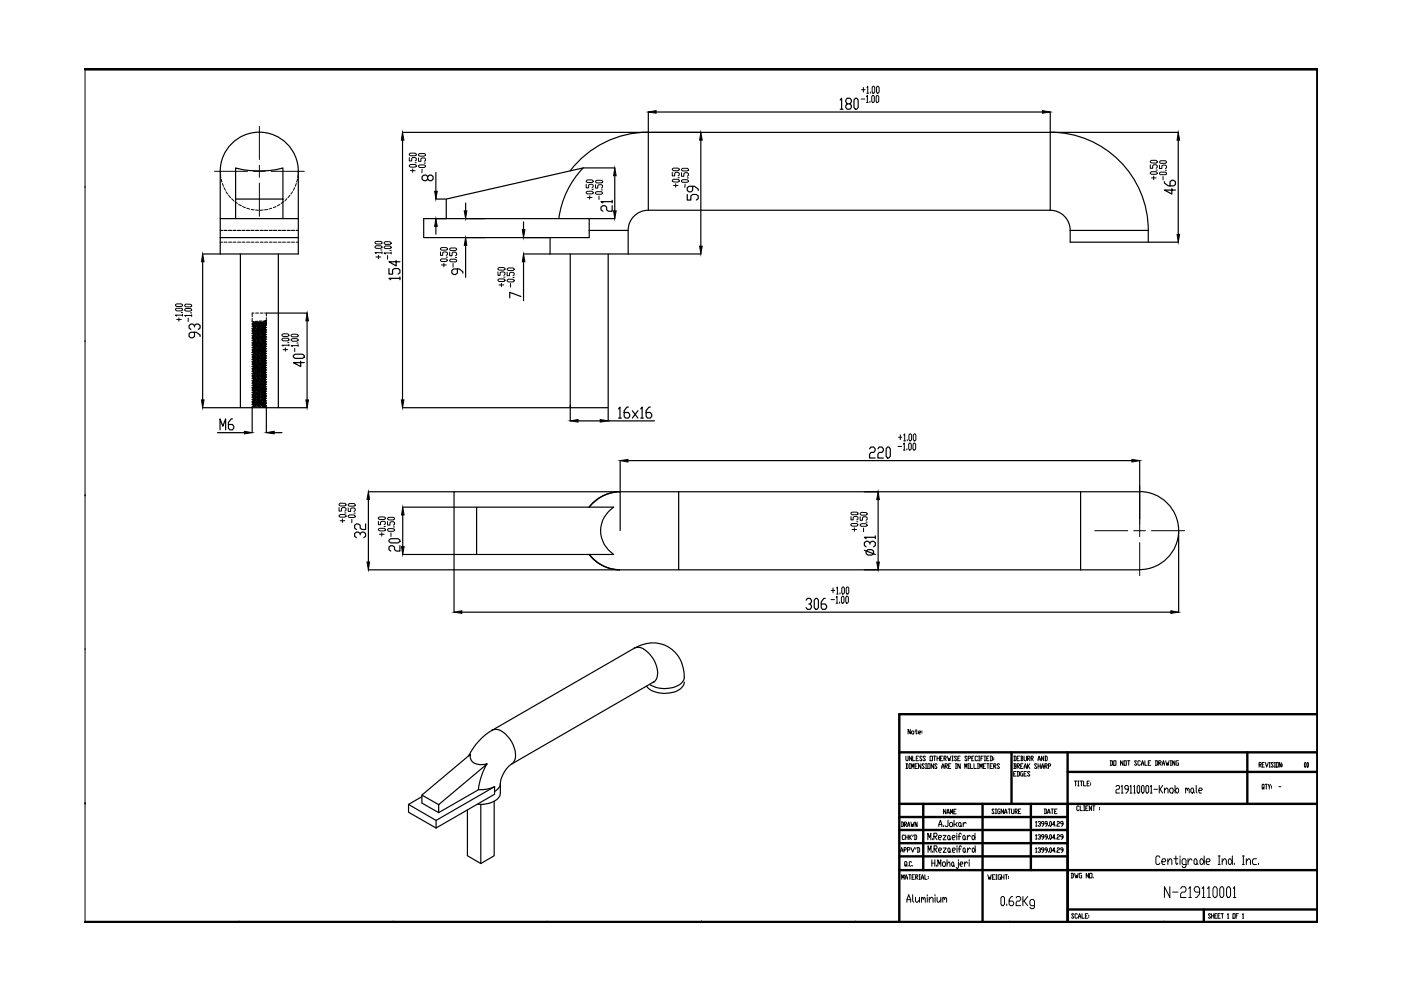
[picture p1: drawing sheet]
<svg xmlns="http://www.w3.org/2000/svg" width="297mm" height="210mm" viewBox="0 0 297 210" stroke-linecap="round" stroke-linejoin="round" font-family="sans-serif">
<!-- layer: 0 -->
<g fill="none" stroke="#000" stroke-width=".25">
<path d="M85.3 28.1h52.1M85.3 29.7v55.1M90.7 37.4l.4-.3h.3l.4 .3v.6l-.4 .3h-.3l-.4-.3v-.6l-.4-.3h-.4l-.4 .3v.6l.4 .3h.4l.4-.3M92.4 36.6v4M123.6 35.6a19.1 19.1 0 0 0-5.1 10.7M123.7 35.6l-29.1 6.6v4.2M123.7 35.6h6.6M130.3 37.3v7.4M137.4 28a20.8 20.8 0 0 0-16.5 8.2M137.5 23.7v4.3M139.1 23.7h81.9M146.9 39.5v.9l-.4 .3h-.4l-.4-.3v-.6l.4-.3h1.1l.8 .6v.3"/>
<path d="M148.6 29.7v22.5M178.1 21.2l.3-.4v2.4M178.1 23.2h.6M179.6 22l-.3-.4v-.4l.3-.4h.6l.3 .4v.4l-.3 .4h-.6l-.3 .4v.4l.3 .4h.6l.3-.4v-.4l-.3-.4M181.4 20.8h.3l.2 .4v1.6l-.2 .4h-.3l-.3-.4v-1.6zM222.7 28a20.8 20.8 0 0 1 20.8 20.8M222.7 23.7v4.3M222.7 28.1v16.5M246.9 38.5v.3l.8 .6h1.1l.4-.3v-.6l-.4-.3h-.3l-.4 .3v.9M249.8 28.1h-112.3v16.5M249.8 29.7v20M43 53.8h3.7"/>
<path d="M43 55.5v29.3M46.7 46.4h16.5v4h-16.5zM46.7 50.4v3.4h16.5v-3.4M46.7 46.4v-10.1a8.3 8.3 0 0 1 8.3-8.3 8.3 8.3 0 0 1 8.2 8.3v10.1M50 42.2v4.2M51 53.8v32.6h8v-32.6M60 42.2v-6.6a20.1 20.1 0 0 1-10 0v6.6h10v4.2M82.5 56.9v1.2h.7v-.9l.4-.3h.8l.4 .3v.6l-.4 .3M84 55.2v1.2l-1.5-.9h2.3M84.8 59h-2.3l.3 .3M84.8 58.7v.6M89.8 46.4h35.1v4h-35.1z"/>
<path d="M92.4 46.4h2.1M92.4 42.2h2.1M92.4 48v1.7M97 57v.9l-.4 .3h-.4l-.4-.3v-.6l.4-.3h1.2l.7 .6v.3M98.7 50.4h4.1M98.7 46.4h4.1M98.7 43.1v1.6M98.7 52v6.8M111 50.4h5.6v3.4M111 47v1.7M111 55.5v8.3M120.9 53.8v32.6h8v-32.6"/>
<path d="M124.9 48.9h8.3v4.9h-22.2M125 46.4h5.3M129.8 43.6v1.2h-.8l-.4-.3v-.6l-.4-.3h-.4l-.4 .3v.6l.4 .3M129.8 42.8h-2.4l.4 .2M129.8 42.5v.5M133.3 53.8h15.3M137.4 44.6a4.3 4.3 0 0 0-4.2 4.2M137.5 44.6h85.2M145.7 41.2v1.2h.8v-.9l.4-.3h.7l.4 .3v.6l-.4 .3M222.7 44.6a4.3 4.3 0 0 1 4.2 4.2M226.9 48.9h16.6v2.5h-16.6zM243.5 51.4h6.3"/>
<path d="M248.5 40v1.1l-1.6-.8h2.3M41.2 70.4v.9l-.3 .3h-.4l-.4-.3v-.6l.4-.3h1.1l.8 .6v.3M41.2 69.3v-.3l-.3-.3h-.4l-.4 .3v.6l.4 .3M41.2 69l.4-.3h.4l.4 .3v.6l-.4 .3M56.6 66.4h8.5M62.2 75.4l.4-.3h1.5l.4 .3v.3l-.4 .3h-1.5l-.4-.3zM63.8 76.6v1.1l-1.6-.8h2.3M65.1 68v16.8M110.4 62.9l-2.3-.9v1.2M43 86.4h7.9M46.1 91.7h5.7M46.7 91.1v-2.3l.5 1.6 .6-1.6v2.3"/>
<path d="M49.3 88.8h-.3l-.6 .8v1.2l.3 .3h.6l.3-.3v-.4l-.3-.4h-.9M53.5 86.5v5.2M56.5 86.5v5.2M58.1 91.7h1.7M59.1 86.4h6M85.3 86.4h35.5M120.9 85.9v3.3M122.6 89.2h4.7M128.9 86.5v2.7h9.9M131.1 86.7l.3-.4v2.3M131.1 88.6h.6M131.5 97.7v14.8"/>
<path d="M133.1 97.7h106.9M133.2 86.3h-.3l-.6 .8v1.2l.3 .3h.6l.3-.3v-.4l-.3-.4h-.9M134.1 87.1l1.2 1.5M135.3 87.1l-1.2 1.5M135.8 86.7l.3-.4v2.3M135.8 88.6h.6M137.9 86.3h-.3l-.6 .8v1.2l.3 .3h.6l.3-.3v-.4l-.3-.4h-.9M184.4 95.2l.3-.4h.6l.2 .4v.3l-.2 .4h-.6l-.3 .4v.8h1.1M186.1 95.2l.3-.4h.6l.3 .4v.3l-.3 .4h-.6l-.3 .4v.8h1.2M188.2 94.8h.3l.3 .4v1.5l-.3 .4h-.3l-.3-.4v-1.5zM241.6 97.7v13.5M76.4 113.4v-.3l-.5-.3h-.3l-.4 .3v.6l.4 .3"/>
<path d="M76.4 113.1l.4-.3h.3l.4 .3v.6l-.4 .3M77.5 111.1v1.2h-.7l-.4-.3v-.6l-.5-.3h-.3l-.4 .3v.6l.4 .3M78.1 104.3h18.1M78.1 105.9v13.3M82.5 114.5l.3-.3h1.6l.4 .3v.3l-.4 .3h-1.6l-.3-.3zM84.8 115.7v1.1h-.8l-.3-.3v-.5l-.5-.3h-.4l-.3 .3v.5l.3 .3M85.4 117.6h15.6M85.4 107.5h15.6M85.4 109.2v6.7M101 107.5h29.1a5.9 5.9 0 0 0 0 10.1h-29.1zM124.9 117.6a8.3 8.3 0 0 0 6.4 3.2M124.9 117.6a8.6 8.6 0 0 0 6.5 3.2"/>
<path d="M130.7 104.3a8.3 8.3 0 0 0-5.8 3.2M131.4 104.3a8.6 8.6 0 0 0-6.5 3.2M131.4 104.3h-35.1v16.5h35.1M131.4 104.3h12.5M143.9 104.3h97.7M143.9 104.3v16.5M183.3 104.3h2.9M183.3 116.7l2.3 .9M183.6 116.8l.4-.3h.8l.4 .3v.6l-.4 .3h-.8l-.4-.3zM184.4 115.4v-.3l-.4-.3h-.4l-.3 .3v.6l.3 .3M184.4 115.1l.4-.3h.4l.4 .3v.6l-.4 .3M185.6 113.9h-2.3l.3 .3"/>
<path d="M185.6 113.6v.6M186.2 105.9v13.3M229.1 104.3v16.5M241.6 104.2a8.3 8.3 0 0 1 8.3 8.3 8.3 8.3 0 0 1-8.3 8.3M249.9 112.6v17.2M78.1 120.8h18.1M96.3 120.9v8.9M97.9 129.8h150.3M131.4 120.8h97.7M134.4 137.4a2.14 2.14 0 0 1 2.1 .2M136.5 137.7a6 6 0 0 1 2.8 6l-.3 .6-.4 .3M170.9 127.3l.3-.4h.5l.3 .4v.3l-.3 .5h-.2"/>
<path d="M171.7 128.1l.3 .3v.4l-.3 .4h-.5l-.3-.4M172.9 126.9h.3l.3 .4v1.5l-.3 .4h-.3l-.3-.4v-1.5zM175 126.9h-.3l-.6 .7v1.2l.3 .4h.6l.3-.4v-.4l-.3-.3h-.9M183.3 120.8h2.9M229.1 120.8h12.5M104.3 154.8a2.14 2.14 0 0 1 2.1 .2M106.4 155.1a5.9 5.9 0 0 1 2.7 6l-.6 .9M137.8 145.1a6 6 0 0 0 6.7-.3l.4-.5a6.7 6.7 0 0 0-2.9-7 6.7 6.7 0 0 0-7.5 .2l-30.2 17.4a13.2 13.2 0 0 0-4.9 5.4M138.6 144.6l-30.1 17.4a6.1 6.1 0 0 0-2.4 4.1v2a2.78 2.78 0 0 1-2.6 2.2l-1.3 .3-.9-.1M138.7 144.6h-.1M145.1 144.6a3.1 3.1 0 0 1-3.2 2.3 5.2 5.2 0 0 1-4.8-1.4M86.6 170.6v1.6l5.9 3.4"/>
<path d="M89.5 168.6v1.7l3.5 2M92.5 173.9v1.7M93 170.6l10.3-8.6a2.9 2.9 0 0 1-3.4-.8l-.2-.7v-.6l-10.2 8.7 3.5 2v1.7M101.9 170.6v12.5l-2.8-1.7v-9.7M103.2 161.9a14.5 14.5 0 0 0-1.8 5.5M104.8 169.9v11.5l-2.9 1.7M104.9 166.8l-12.4 7.1-5.9-3.3 2.9-1.7M104.9 166.8a7.1 7.1 0 0 1-3.4 .6l-8.5 4.9M104.9 166.8v1.6l-12.4 7.2M106.1 166.1l-.2 .7-1 1"/>
</g>
<g fill="none" stroke="#000" stroke-width=".21">
<path d="M18 14.6v181M182.7 19h.7M183 18.5v1M183.8 19.8h.4M183.8 18.5l.2-.2v1.5M184.5 19.5v.3M185.1 18.3h.2l.2 .2v1l-.2 .3-.4-.3v-1zM186 18.3l.4 .2v1l-.2 .3-.4-.3v-1zM18 39.8h.1M45.5 36.3h7M46.7 36.3v.4M46.8 37v.7"/>
<path d="M46.9 38l.1 .6M47.2 38.9l.2 .6M47.5 39.8l.3 .5M53.7 36.3h2.5M55 26.8v7M55 35.1v2.5M55 38.8v7M57.5 36.3h7M62.5 39.8l-.3 .5M62.8 38.9l-.2 .6M63.1 38l-.2 .6M63.2 37l-.1 .7"/>
<path d="M63.2 36.3v.4M86.8 35.1l.2-.2h1l.3 .2v.2l-.3 .1h-1l-.2-.1zM86.8 33.4v.7h.5v-.5l.2-.2h.5l.3 .2v.4l-.3 .1M86.8 32.6l.2-.1h1l.3 .4-.3 .1h-1l-.2-.1zM87 36.2h1M87.5 35.8v.7M88 34.5h.3M88.7 35.1l.3-.1h1l.2 .3-.2 .2h-1zM88.7 33.5v.7h.5v-.5l.3-.2h.5l.2 .2v.3l-.2 .2M88.7 32.7l.3-.1h1l.2 .1v.2l-.2 .2h-1l-.3-.2zM89.5 35.9v.7M90 34.6h.2"/>
<path d="M124.3 39.1v.7h.5v-.6l.3-.1h.4l.3 .2v.3l-.3 .2M124.3 38.4l.2-.3h1l.3 .4-.3 .2h-1zM126.3 39.2l-.1 .7h.5v-.6l.3-.1h.5l.3 .1-.1 .4-.2 .2M126.3 38.4l.2-.2h1l.3 .2v.2l-.3 .2h-1zM142.5 38.2l.3-.2h1l.2 .4-.2 .2h-1zM142.5 36.5v.8h.5v-.6l.3-.2h.5l.2 .2v.4l-.2 .2M142.5 35.8l.3-.2h1l.2 .4-.2 .2h-1zM142.8 39.3h1M143.3 38.9v.8M143.8 37.7h.2M144.5 38.3l.2-.2h1l.3 .4-.3 .2h-1l-.2-.2zM144.5 36.6v.8h.5v-.6l.2-.2h.5l.3 .2v.4l-.3 .2"/>
<path d="M144.5 35.9l.2-.2h1.1l.2 .4-.3 .1h-1zM145.2 39v.8M145.7 37.7h.3M182.6 21h.7M183.7 20.5l.2-.3v1.5M183.7 21.7h.4M184.4 21.5v.2M185 20.2h.2l.2 .3v1l-.2 .2-.4-.2v-1zM185.9 20.2l.4 .3v1l-.2 .2-.3-.2v-1zM243.9 36.6l.2-.2h1l.3 .4-.3 .2h-1zM243.9 34.9v.8h.5v-.6l.2-.2h.5l.3 .2v.4l-.3 .2M243.9 34.2l.2-.2h1l.3 .4-.3 .2-1-.1z"/>
<path d="M244.1 37.7h1M244.6 37.3v.8M245.1 36.1h.3M245.8 36.7l.3-.2h1l.2 .2v.2l-.2 .1h-1l-.3-.1zM245.8 35v.7h.5v-.5l.3-.2h.5l.2 .2v.4l-.2 .2M245.9 34.2l.2-.1h1l.2 .4-.2 .1h-1zM246.6 37.4v.7M247.1 36.1h.2M46.7 48.9h.5M46.7 51.4h.5M47.5 48.9h.6M47.5 51.4h.6"/>
<path d="M47.9 40.6l.4 .5M48.5 41.4l.4 .5M48.5 48.9h.6M48.5 51.4h.6M49.1 42.1l.5 .5M49.4 48.9h.6M49.4 51.4h.6M49.8 42.8l.5 .3M50.4 48.9h.6M50.4 51.4h.6M50.6 43.3l.6 .3M51.3 48.9h.6"/>
<path d="M51.3 51.4h.6M51.4 43.8l.6 .2M52.3 48.9h.6M52.3 51.4h.6M52.3 44.2l.6 .1M53.2 48.9h.6M53.2 51.4h.6M53.3 44.4l.6 .1M54.2 48.9h.6M54.2 44.5l.6 .1M54.2 51.4h.6M55.2 48.9h.6"/>
<path d="M55.2 51.4h.6M55.8 44.5l-.6 .1M56.1 48.9h.6M56.1 51.4h.6M56.7 44.4l-.6 .1M57.1 48.9h.6M57.1 51.4h.6M57.6 44.2l-.6 .1M58 48.9h.6M58 51.4h.6M58.5 43.8l-.5 .2M59 48.9h.6"/>
<path d="M59 51.4h.6M59.4 43.3l-.6 .3M59.9 48.9h.6M59.9 51.4h.6M60.2 42.8l-.6 .3M60.8 42.1l-.4 .5M60.9 48.9h.6M60.9 51.4h.6M61.5 41.4l-.5 .5M61.8 48.9h.6M61.8 51.4h.6M62 40.6l-.3 .5"/>
<path d="M62.8 48.9h.4M62.8 51.4h.4M79.5 52.3l.3-.2h.9l.3 .4-.3 .2h-.9zM79.5 51.4l.3-.2h.9l.3 .2v.2l-.3 .1h-.9zM79.7 54.5h1M80.2 54.1v.8M80.7 53h.3M81 53.6h-1.5l.3 .2M81 53.4v.4M81.4 52.4l.3-.2h1l.2 .3-.2 .2h-1zM81.4 51.4l.3-.2 1 .1 .2 .3-.2 .2h-1zM82.2 54.2v.7"/>
<path d="M82.7 53.1h.2M82.9 53.6h-1.5l.3 .2M82.9 53.5v.3M93.4 55.1l.2-.2h1l.2 .3-.2 .3h-1zM93.4 53.4v.7h.5v-.5l.2-.2h.5l.3 .2v.4l-.3 .1M93.4 52.7l.2-.2h1l.3 .2v.2l-.3 .1h-1l-.2-.1zM93.6 56.2h1M94.1 55.8v.8M94.6 54.5h.3M95.3 55.2l.3-.3h1l.2 .4-.2 .2h-1zM95.3 53.5v.7h.5v-.5l.3-.2h.5l.2 .2v.4l-.2 .1M95.3 52.7l.3-.1h1l.2 .3-.2 .2h-1z"/>
<path d="M96.1 55.9v.7M96.6 54.6h.2M105.6 59.3l.2-.2h1l.3 .2v.2l-.3 .2h-1zM105.6 57.7v.7h.4v-.6l.3-.1h.5l.3 .1v.4l-.3 .2M105.6 56.9l.2-.2h1l.3 .2v.2l-.3 .2h-1l-.2-.2zM106.8 58.8h.3M107.5 59.4l.3-.2h1l.2 .4-.2 .2h-1zM107.5 57.7v.8h.5v-.6l.3-.2h.5l.2 .2v.4l-.2 .2M107.5 57l.3-.2h1l.2 .4-.2 .2h-1zM108.8 58.8h.2M124.3 40.7l.2-.1h1l.3 .3-.3 .2h-1l-.2-.2zM124.5 41.9h1"/>
<path d="M125.1 41.5l-.1 .7M125.5 40.2h.3M126.2 40.8l.3-.2h1l.2 .4-.2 .2h-1l-.3-.2zM127 41.6v.7M127.5 40.3h.2M18 72.4h.1M37.2 65.5l.3-.1h.9l.3 .3-.3 .2h-.9zM37.2 64.6l.3-.2h.9l.3 .2v.2l-.3 .2h-.9zM37.5 67.7h.9M37.9 67.4v.7M38.4 66.3h.3M38.7 66.8h-1.5l.3 .2"/>
<path d="M38.7 66.6v.4M39.2 65.6l.2-.2h1l.2 .4-.2 .2h-1zM39.2 64.7l.2-.2h1l.2 .4-.2 .2h-1zM39.9 67.4v.8M40.4 66.3h.2M40.6 66.9h-1.4l.2 .2M40.6 66.7v.4M53.5 78.2l.3 .2-.3 .3 .3 .3 .4 .1M53.5 67.5v.7l.3 .2-.3 .3 .3 .3-.3 .1M53.5 69.2l.3 .3M53.5 71.2h.1M53.5 72.2l.3 .2-.3 .3 .3 .2"/>
<path d="M53.5 74.3l.3 .1-.3 .3 .3 .2M53.5 77.7h.1M53.5 77.7l.3 .2-.3 .2M53.5 77.3l.3 .1M53.5 71.2l.3 .2M53.6 78.7l.5 .3M53.6 77.2l.4 .1M53.6 74.2l.4 .1-.2 .1 .3 .1M53.6 72.7l.4 .1M53.6 69.3h1.2M53.6 79.2h.5M53.6 77.6l.4 .1"/>
<path d="M53.6 76.2h.4M53.6 79.3h.6l-.4 .1M53.6 75.8h.4M53.6 74.8h.6l-.4 .1M53.6 71.2l.4 .1M53.6 70.2l.6 .1M53.6 74.6l-.1 .1h.5M53.6 73.2h-.1h.5M53.6 71.6l-.1 .1h.5M53.6 68.6l-.1 .1h.5M53.6 70.1h-.1l.5 .1M53.6 69.7h.7"/>
<path d="M53.7 75.7l1.2 .2M53.7 68.2h-.2l.4 .1M53.7 74.2l.6 .1M53.7 72.7h.6M53.7 71.2h.6M53.7 78.3h.7M53.7 76.8h.7M53.7 75.2h-.2l.3 .1M53.7 73.8h.7M53.7 72.3h.7M53.7 70.7h-.2l.3 .1M53.7 69.7h-.2l.4 .1"/>
<path d="M53.7 78.7l.7 .1M53.7 77.2l.7 .1M53.8 72.9v.1l.3 .1M53.8 69.5l-.3 .2 .3 .3 .4 .1M53.8 69.5l.3 .1M53.8 70.4l-.3 .3 .3 .3-.3 .2M53.8 71.4l-.3 .3 .3 .3-.3 .1M53.8 73.4l-.3 .3 .3 .3-.3 .2M53.8 74.9l-.3 .3 .3 .2-.3 .3 .3 .2M53.8 75.9l-.3 .3 .3 .2M53.8 76.4l-.3 .3 .3 .2M53.8 76.9l-.3 .3"/>
<path d="M53.8 79.4l-.3 .3 .3 .2M53.8 79.9l-.3 .3M53.8 77.4l-.3 .3M53.8 78.4l.5 .1M53.8 73.9l.5 .1M53.8 68.9l.6 .1M53.8 79.6l-.3 .1 .3 .1M53.8 79.2h-.3M53.8 74.7h-.3M53.8 68.8h.7M53.8 79.4l.5 .1M53.8 75.9h.5"/>
<path d="M53.8 74.9l.5 .1M53.8 71.4l.5 .1M53.8 70.4h.5M53.8 69.3l.5 .1M53.8 66.4h-.3v.7M53.9 77.7h-.4l.2 .1M53.9 76.2h-.4l.2 .1M53.9 73.2h-.4l.2 .1M53.9 71.7h-.4l.2 .1M53.9 78.1l-.4 .1h.2M53.9 76.6l-.4 .1h.2M53.9 75.1l-.4 .1h.2"/>
<path d="M53.9 73.6l-.4 .1h.2M53.9 77.9l.6 .1M53.9 73.4l.6 .1M53.9 72.1h-.4l.2 .1M53.9 70.6l-.4 .1h.1M53.9 69.1l-.4 .1h.1M54 72.2l.6 .1M54 70.7l.6 .1M54 69.2l.6 .1M54 77.8l.7 .1M54 76.3h.7M54 75.6l-.5 .1"/>
<path d="M54 75.1h.7M54 73.3h.7M54 71.2h-.5M54 70.1l-.5 .1M54 68.7h-.4M54 78.2l.7 .1M54 76.8h.7M54 75.2l.7 .1M54 73.7l.7 .1M54 79.8l-.2 .1 .3 .1M54 76.3l-.2 .1 .3 .1M54 75.4h-.2h.3"/>
<path d="M54 70.8l-.2 .1 .3 .1M54 68.4l.7 .1M54.1 79.8h.6M54.1 77.4l.6 .1M54.1 72.9l.6 .1M54.1 69.8l-.3 .1h.3M54.1 79.5h-.3l.3 .1M54.1 75.9l-.3 .1 .3 .1M54.1 75h-.3l.3 .1M54.1 71.5h-.3h.3M54.1 70.4l-.3 .1 .3 .1M54.2 79.8h.6"/>
<path d="M54.2 77.6h.6M54.2 76.7h-.6M54.2 75.3l.6 .1M54.2 73.7h-.6M54.2 72.1l-.6 .1M54.2 70.8h.6M54.2 69.8l.6 .1M54.2 68.3h.6M54.2 78.6l-.6 .1M54.2 77.1h-.6M54.2 76.8l-.4 .1h.1M54.2 75.8l-.4 .1"/>
<path d="M54.2 72.3l-.4 .1h.1M54.2 71.3l-.4 .1M54.2 69.9l-.4 .1-.3 .2 .3 .2 .4-.1M54.2 79l-.7 .2 .3 .2M54.2 78.4l-.4 .1 .3 .1M54.2 77.9l-.4 .1 .3 .1M54.2 77.5h-.4l.3 .1M54.2 77h-.4l.3 .1M54.2 74.4l-.4 .1 .4 .1M54.2 74h-.4l.3 .1M54.2 73.4l-.4 .1 .3 .1M54.2 72.9l-.7 .3 .3 .2"/>
<path d="M54.2 72.4l-.4 .1 .3 .1M54.2 69.4l-.4 .1M54.2 68.9l-.4 .1h.3M54.2 66.4h.6M54.2 74.1h-.6M54.2 72.6h-.6M54.3 75.4l-.5 .1 .4 .1h-.6M54.3 70.9l-.5 .1 .4 .1h-.6M54.3 70.2l.6 .1M54.3 69.6h-.7M54.3 68.7l.6 .1M54.3 77h.6"/>
<path d="M54.3 72.4l.6 .1M54.3 80h-.5l.4 .1M54.3 76.5h-.5l.3 .1M54.3 71.9l-.5 .1 .3 .1M54.3 71.8l1.3 .1M54.3 71.3h.6M54.3 79.8h1.3M54.3 76.2l.6 .1h-.6M54.3 74.8h.6M54.3 73.2l.6 .1M54.4 79.6h1.4h.4v.2M54.4 77.3h.6"/>
<path d="M54.4 72.8l.6 .1M54.4 70.6h1.4h.4v.1M54.4 69.1l-.7 .1M54.4 79.2l.6 .1M54.4 77.8h.6M54.4 76.1l.6 .1M54.4 75.1h.6M54.4 71.6h.6M54.4 68.4l-.6 .1 .3 .1M54.4 77.3l-.6 .1M54.4 72.8l-.6 .1M54.4 70h.6"/>
<path d="M54.4 80h.7M54.4 79h.7M54.4 76.5h.7M54.4 75.5h.7M54.4 74.5h.7M54.4 72h.7M54.4 71h.7M54.4 68.3l-.6 .1M54.4 78.6l.7 .1M54.4 78.1h.7M54.4 77.6h.7M54.4 77.1h.7"/>
<path d="M54.4 76.6l.7 .1M54.4 74.1h.7M54.4 73.6l.7 .1M54.4 73.1l.7 .1M54.4 72.6h.7M54.4 72.1h.7M54.4 69.6h.7M54.4 69.1h.7M54.4 68.6h.7M54.5 79.3l.6 .1M54.5 74.8h.6M54.5 70.3l.6 .1"/>
<path d="M54.5 79.1h-.7M54.5 78.7h-.6M54.5 77.1l-.6 .1M54.5 72.6l-.6 .1M54.5 69.3h.7M54.5 77.6h-.6M54.5 76.1h-.6M54.5 74.5l-.6 .1M54.6 73.1h-.7M54.6 71.5l-.7 .1M54.6 71h.6M54.6 70.1h-.7"/>
<path d="M54.6 68.5l-.7 .1M54.6 77.8l-.7 .1M54.6 73.3h-.7M54.6 69.5h.6l-.6 .1M54.6 79.1l.6 .1M54.6 74.6h.6M54.6 71.1h.6M54.6 70.1h.6M54.6 72.8h.6M54.6 69.8h.6M54.6 78.5h.6M54.6 74h.6"/>
<path d="M54.6 68.7l-.6 .1M54.6 71.2l.6 .1M54.7 79.6l-.7 .1M54.7 78.4h.6M54.7 76.8l.6 .1M54.7 73.8l.6 .1M54.7 72.3h.6M54.7 71.8l-.9 .1h.3M54.7 70.6l-.7 .1M54.7 69.6h-.7M54.7 69.1h.6M54.7 78.8h.6"/>
<path d="M54.7 77.3h.6M54.7 75.8h.6M54.7 74.3h.6M54.7 79.5h.6M54.7 76h.6M54.7 75h.6M54.7 71.5h.6M54.7 70.5h.6M54.7 68.1l-.7 .1M54.8 78.3h-.7M54.8 73.8h-.7M54.8 69h.6"/>
<path d="M54.8 79.1l-.6 .1M54.8 78.1l-1.2 .1M54.8 76.1l-.6 .1M54.8 74.6h-.6M54.8 73.1l-.6 .1M54.8 71.6h-.6M54.8 79.5l-.6 .1M54.8 76.5l-.6 .1M54.8 78l.7 .1M54.8 73.5h.7M54.9 75.1h-.7M54.9 73h.6"/>
<path d="M54.9 72.1h-.7M54.9 70.5l-.7 .1M54.9 73.5l-.7 .1M54.9 70.8h1.3M54.9 69.3h.6M54.9 70h.6M54.9 69l-.6 .1M54.9 78.8h-.5l.6 .1M54.9 74.3h-.5h.6M54.9 68.1h.7M54.9 75.3h.7M54.9 73.8h.7"/>
<path d="M54.9 72.3h.7M54.9 75.3h-.6M54.9 71.8h-.6M54.9 70.7l-.6 .1M54.9 68.5h.7M55 77.9h.6M55 76.8l1.3 .2M55 76.4h.6M55 75.6h-.6M55 75.1h.8h.4v.2M55 73.4h.6M55 71.1h-.6"/>
<path d="M55 70.1h-.6M55 68.6h-.6M55 78.3h.6M55 69.8h-.6M55 77.5l.7 .1M55 73l.7 .1M55 79.4h-.6M55 75.9h-.6M55 74.9h-.6M55 71.4h-.6M55 70.4h-.6M55.1 79.9h.7"/>
<path d="M55.1 75.4h.7M55.1 70.9h.7M55.1 78.9h-.6M55.1 78.4h-.6M55.1 77.9h-.6M55.1 77.4h-.6M55.1 76.9h-.6M55.1 74.4h-.6M55.1 73.9h-.6M55.1 73.4h-.6M55.1 72.9h-.6M55.1 72.4h-.6"/>
<path d="M55.1 69.9h-.6M55.1 69.3l-.6 .1M55.1 68.9h-.6M55.1 78.5l-.6 .1M55.2 78.1h-.7M55.2 76.6h-.7M55.2 74l-1.3 .2M55.2 73.6h-.7M55.2 72.1h-.7M55.2 69.9h.6M55.2 68.4h.6M55.2 78h.6"/>
<path d="M55.2 75.5l-.7 .1h.7M55.2 75h.6M55.2 79.2l-.7 .1M55.2 76.8h-.7M55.2 75.7l-.7 .1M55.2 74.8h-.7M55.2 72.3h-.7M55.2 71.2l-.7 .1M55.2 66.4h.6M55.2 70.2l-.6 .1M55.2 79.9h-.6M55.2 76.4h-.6"/>
<path d="M55.2 75.4h-.6M55.2 71.9h-.6M55.2 70.9h-.6M55.2 73.3h.7M55.2 71.8h.7M55.2 70.3h.7M55.2 68.8h.7M55.3 78.9h.6M55.3 77.4h.6M55.3 75.9h.6M55.3 74.4h.6M55.3 72.9h.6"/>
<path d="M55.3 71.4h.6M55.3 77.8l.6 .1M55.3 76.3l.6 .1M55.3 74.8h.6M55.3 79.3l.7 .1M55.3 77.3h-.6M55.3 72.7l-.6 .1M55.3 70l.7 .1M55.3 79.7h.7M55.3 76.2h.7M55.3 75.1l.7 .1M55.3 71.7h.7"/>
<path d="M55.3 70.7h.7M55.3 68.4h-.6M55.4 79l.6 .1M55.4 74.5l.6 .1M55.4 68.2h-.7M55.4 76.5l.6 .1M55.4 75.5l.6 .1M55.4 72.1h.6M55.4 71l.6 .1M55.4 78.7h.6M55.4 78.2h.6M55.4 77.7h.6"/>
<path d="M55.4 77.2h.6M55.4 76.7h.6M55.4 74.2h.6M55.4 73.2h.6M55.4 72.6l.6 .1M55.4 72.2h.6M55.4 69.6l.6 .1M55.4 69.1l.6 .1M55.4 68.7h.6M55.5 79.4h.6M55.5 77.1h-.7M55.5 74.9h.6"/>
<path d="M55.5 74.1h-.7M55.5 72.6h-.7M55.5 70.4h.6M55.5 69.4h.6M55.5 77.5l-.7 .1M55.5 76l-.7 .1M55.5 73.4h.8M55.5 79l-.7 .1M55.5 71.5h-.6M55.5 68.5h-.6M55.5 79.2h.6M55.5 75.7h.6"/>
<path d="M55.5 74.7h.6M55.5 71.2h.6M55.5 70.1l.6 .1M55.5 74.5h-.6M55.5 69.8l.7 .1M55.5 77.7l-.6 .1M55.5 73.2l-.6 .1M55.5 69.6h.7M55.6 71.3l.9 .2h-.4M55.6 75.8l.6 .1M55.6 74.3l.6 .1M55.6 72.8l.6 .1"/>
<path d="M55.6 78.6h.5l.1 .2M55.6 76.1h.5l.1 .2M55.6 74l.5 .1 .1 .2M55.6 71.5l.5 .1 .1 .2M55.6 68.7h-.7M55.6 78.4h.7M55.6 73.9h.7M55.6 72.4h.7M55.6 69.6h-.6M55.6 78.8l.7 .1M55.6 77.3l.7 .1M55.7 78.2l-.6 .1"/>
<path d="M55.7 73.7h-.6M55.8 68.9l.6 .1M55.8 79.5h-.7M55.8 69.2l-.7 .1M55.8 79.1h-.6M55.8 77.6h-.6M55.8 76.1h-.6M55.8 73.1h-.6M55.8 71.5l-.6 .1M55.8 76.5h-.6M55.8 73.5h-.6M55.8 78.1h.4l-.2 .1"/>
<path d="M55.8 73.6h.4l-.8 .1M55.8 72h-.6M55.8 70.5h-.6M55.8 70h.7M55.8 69h-.6M55.9 69.3l.6 .1-.6 .2M55.9 72.3l.6 .1M55.9 70.8l.6 .2M55.9 76.2h-.7M55.9 71.7l-.7 .1M55.9 77.9l.5 .1M55.9 76.4h.6"/>
<path d="M55.9 75.6h-.6M55.9 73.4h.6M55.9 71.9l.5 .1M55.9 71l-.6 .1M55.9 70l-.6 .1M55.9 68.5l-.6 .1M55.9 68l.6-.1v.5M55.9 78.4h.5M55.9 76.8l.5 .2M55.9 75.4l.6 .1M55.9 73.8l.6 .2M55.9 79.7l-.6 .1"/>
<path d="M55.9 78.7h-.6M55.9 75.2h-.6M55.9 74.2l-.6 .1M55.9 70.7h-.6M55.9 68.6h.3l-.3 .1M56 79.8l.4 .2M56 77.6h.2l-.4 .1M56 73.1l.2 .1h-.4M56 69.7h-.7M56 79.3l-.7 .1M56 75.8l-.7 .1M56 74.8h-.7"/>
<path d="M56 71.3l-.7 .1M56 70.3l-.7 .1M56.1 79.9l.4 .1-.2 .1M56.1 78.5l-1.3 .1M56.1 78.1h-.6M56.1 76.5l-.6 .1M56.1 75.4l.4 .1h-.2M56.1 73.5l-.6 .1M56.1 72l-.6 .1M56.1 70.9l.4 .1h-.2M56.1 69.9l.4 .1h-.2M56.1 68.8h-1.3"/>
<path d="M56.1 80h-.6M56.1 77h-.6M56.1 71.2h-.6M56.1 78.8l-.6 .1M56.1 78.3l-.6 .1M56.1 77.8l-.6 .1M56.1 77.3h-.6M56.1 76.8l-.6 .1M56.1 74.3h-.6M56.1 73.8l-.6 .1M56.1 72.8l-.6 .1M56.1 72.3h-.6"/>
<path d="M56.1 69.8l-.6 .1M56.1 69.3h-.6M56.1 66.4h.4v.6M56.1 79.8l.2 .1M56.1 79.2l.2 .2M56.1 78.7l.2 .2M56.1 78.2l.2 .2M56.1 77.2l.2 .2M56.1 76.8l.2 .1M56.1 76.2l.2 .2M56.1 75.7l.2 .2M56.1 75.2l.2 .2"/>
<path d="M56.1 74.7l.2 .2M56.1 74.2l.2 .2M56.1 72.7l.2 .2M56.1 72.2l.2 .2M56.1 71.7l.2 .2M56.1 71.2l.2 .2M56.1 70.7l.2 .2M56.1 70.2l.2 .2M56.1 69.7l.2 .2M56.1 69.2l.2 .2M56.1 68.7l.2 .2M56.1 75.5h-.6"/>
<path d="M56.1 74h-.6M56.1 72.5h-.6M56.1 71h-.6M56.1 70.1l-.6 .1M56.2 70.4h.3h-.4M56.2 69.5h-.7M56.2 77.1l-.5 .1M56.2 72.6l-.5 .1M56.2 79.8h-.7M56.2 76.3l-.7 .1M56.2 75.3l-.7 .1M56.2 71.8h-.7"/>
<path d="M56.2 75.9l.3 .1h-.4M56.2 76.4l.3 .1h-.4M56.2 74.9h.3l-.4 .1M56.2 73.4h.3h-.4M56.2 71.8l.3 .1-.4 .1M56.2 68.2l-.6 .1M56.2 68.2l.3 .2M56.2 68.1v.1M56.2 68.6v.1M56.2 69.1v.2M56.2 69.6v.2M56.2 70.1v.1"/>
<path d="M56.2 71.1v.1M56.2 72.1v.2M56.2 72.6v.2M56.2 73.2h.1M56.2 73.6v.1M56.2 74.6v.2M56.2 75.6v.2M56.2 76.6v.2M56.2 77.1v.2M56.2 77.6v.2M56.2 78.1v.2M56.2 79.2v.1"/>
<path d="M56.3 79h.2h-.4M56.3 77.4l.2 .1-.4 .1M56.3 74.4l.2 .1h-.4M56.3 72.9l.2 .1h-.4M56.3 69h-.7M56.3 79.4h.2l-.4 .1M56.3 77.9h.2l-.4 .1M56.3 79l-.8 .2M56.3 76.5l-.8 .3M56.3 75.5l-.8 .2M56.3 74.5l-.8 .2M56.3 72l-.8 .2"/>
<path d="M56.3 69l-.2 .2-.4-.2M56.3 79.5l-.2 .2M56.3 78.5l-.2 .2M56.3 78l-.2 .2M56.3 77.5l-.2 .2 .2 .2M56.3 77l-.2 .2M56.3 76l-.2 .2M56.3 75l-.2 .2M56.3 74l-.2 .2M56.3 73.5l-.2 .2 .2 .2M56.3 73l-.2 .2M56.3 72.5l-.2 .1"/>
<path d="M56.3 71.5l-.2 .2M56.3 71l-.2 .2M56.3 70.5l-.2 .2M56.3 70l-.2 .1M56.3 69.5l-.2 .1M56.3 68.5l-.2 .2M56.3 68l-.2 .2M56.4 79.5h-.5M56.4 75l-.5 .1M56.4 70.4l-.5 .1M56.4 79h-.6M56.4 78.5l-.6 .1"/>
<path d="M56.4 74h-.6M56.4 72.5l-1.8 .1M56.4 75.9l-.6 .1M56.5 76.9l-2 .2M56.5 74.5l-1.3 .1M56.5 68.1v.4h-.2M56.5 68.1l-.2 .4-.2-.1M56.5 77.5h-.7M56.5 72.9l-.7 .1M56.5 71.5h-.7M56.5 68.7v.3h-.3M56.5 68.5l-.2 .4h-.1"/>
<path d="M56.5 68.4l-.7 .1M56.5 67.4v.5l-.8 .3M56.5 68.4v.1M56.5 68.9v.1M56.5 69.4v.1M56.5 70.4v.1M56.5 71.9v.1M56.5 72.4v.1M56.5 72.9v.1M56.5 74.9v.1M56.5 75.9v.1M56.5 77.9v.1"/>
<path d="M56.5 78.4v.1M56.5 78.9v.1M56.5 79.4v.1M56.5 79.9v.1M59.8 71.9l.2-.2h1l.3 .2v.2l-.3 .2h-1l-.2-.2zM59.8 71l.2-.2h1l.3 .4-.3 .1h-1l-.2-.1zM60 74.1h1M60.5 73.7v.8M61 72.6h.3M61.3 73.2h-1.5l.2 .2M61.3 73v.4M61.7 72l.3-.2h.9l.3 .3-.3 .2h-.9z"/>
<path d="M61.7 71l.3-.1h.9l.3 .1v.2l-.3 .2h-.9l-.3-.2zM62.5 73.8v.7M62.9 72.7h.3M63.2 73.3h-1.5l.3 .1M63.2 73.1v.3M105.8 60.4h1M106.3 60.1v.7M108.2 60.1v.8M53.5 80.2h.1M53.5 80.8l.3 .1-.3 .3 .3 .2-.3 .3 .3 .2M53.5 84.2h.1M53.5 84.7l.3 .2"/>
<path d="M53.5 84.2l.3 .2-.3 .3M53.5 83.8l.3 .1M53.5 80.3l.3 .1M53.5 85.2l.6 .1M53.5 83.7l.6 .1M53.5 82.2l.6 .1M53.6 83.2l.4 .1M53.6 80.6l.5 .2M53.6 84.8h.6M53.6 83.8h.6l-.4 .1M53.6 80.3h.4M53.6 85.2l-.1 .1h.4"/>
<path d="M53.7 82.8h.7M53.7 80.2l.7 .1M53.8 86.2l.6 .1M53.8 85.4v.2h1M53.8 84.8h.6M53.8 83.2l.6 .1M53.8 82.6h1M53.8 81.7l.6 .1M53.8 85.4l.6 .1M53.8 81.9v.1l.3 .1M53.8 80.4l-.3 .3M53.8 82.5l-.3 .2 .3 .2"/>
<path d="M53.8 82.9l-.3 .3 .3 .3-.3 .2M53.8 84.9l-.3 .3 .3 .2M53.8 83.9l-.3 .3M53.8 84.1l-.3 .1 .3 .1M53.8 85.6l-.3 .1h.3M53.8 82.9l.5 .1M53.8 83.7l-.3 .1M53.8 81.1l-.3 .1 .9 .1M53.8 82.6l-.3 .1h.3M53.8 84.9l.8 .1M53.8 83.9l.5 .1M53.8 80.4l.5 .1"/>
<path d="M53.9 82.2l-.4 .1h.2M53.9 80.7h-.4l.2 .1M53.9 82.4l.6 .1M53.9 85.8l.7 .1M53.9 85.9h-.1l.4 .1M54 85.7l-.5 .1h.1M54 84.7l-.5 .1M54 82.3h.7M54 80.2l-.5 .1M54 84.4h-.2l.3 .1M54 83.4h-.2l.3 .1M54.1 84.2l.6 .1"/>
<path d="M54.1 82.8h.6M54.1 81.2l.6 .1M54.1 82h.6M54.1 85h-.3l.3 .1M54.1 84h-.3l.3 .1M54.1 80.5h-.3l.3 .1M54.1 86.1l-.6 .1M54.1 85.8h.6M54.1 81.6l-.6 .1 .5 .1M54.1 84.6l-.6 .1M54.2 84.3l.6 .1M54.2 83.7h.6"/>
<path d="M54.2 82.7h-.6M54.2 81.2h-.6M54.2 80.6h.6M54.2 83h-.4l.3 .1-.6 .1M54.2 80.1h-.6M54.2 84.8l-.4 .1M54.2 81.3l-.4 .1h.1M54.2 80.3l-.4 .1M54.2 86l-.4 .1h.6M54.2 83.5h-.4l.4 .1M54.2 82.5h-.4M54.2 82l-.7 .2 .3 .4"/>
<path d="M54.2 81.4l-.4 .1 .3 .1M54.3 85.3l.6 .1M54.3 81.5h.6M54.3 85.5l-.8 .2 .3 .2-.3 .3v.2M54.3 84.5h-.5l.4 .1M54.3 80.9l-.5 .1 .3 .1M54.3 80.3h.6M54.4 83.4h.6M54.4 81.8l.6 .1M54.4 80.8l1.2 .1M54.4 80.1h.6M54.4 85.1l.6 .1"/>
<path d="M54.4 84.1l.6 .1M54.4 80.6h.6M54.4 83.8h.6M54.4 82.3h.6M54.4 81.8l-.6 .1M54.4 85.3h.6M54.4 85.1h-.6M54.4 84.5h.7l-.7 .1M54.4 83.5h.7M54.4 81h.7M54.4 85.6l.7 .1M54.4 83.1h.7"/>
<path d="M54.4 82.6l.7 .1M54.4 82.1l.7 .1M54.4 81.6l.7 .1M54.4 81.1l.7 .1M54.5 83.9h.6M54.5 83.6l-.7 .1M54.5 82.1h-.7M54.5 80.6h-.7M54.5 83.1l-.6 .1M54.5 82.6h.7M54.5 81.7h-.6M54.5 86l.7 .1"/>
<path d="M54.6 85.4h1.2M54.6 82.3l-.7 .1M54.6 84.6l.6 .1M54.6 83.6l.6 .1M54.6 80.1l.6 .1M54.6 85.1l-.6 .1M54.6 83l.6 .1M54.7 84.2h-.7M54.7 82.8l.6 .1M54.7 81.4h.6M54.7 80.9h-.9l.3 .1M54.7 84h.6"/>
<path d="M54.7 80.5l.6 .1M54.7 86.1l.6 .1M54.7 83.3h.6M54.7 80.3h.6M54.7 85.3h-.6M54.7 84.8h.7M54.7 85.5l.7 .1M54.7 86.3l.7 .1M54.8 84.1h-.7M54.8 82.8h-.7M54.8 82.1l-.6 .1M54.8 81.1h-.6"/>
<path d="M54.8 82.5l.7 .1M54.9 85.8l-.7 .1M54.9 85.9h.6M54.9 85.6l-.6 .1M54.9 85l.6 .1h-.6M54.9 84.3h-.6M54.9 83.3h-.6M54.9 80.8h-.6M55 84.6l-.6 .1M55 84.1h1.1l.1 .2M55 82.4h.6M55 81.3l.6 .1"/>
<path d="M55 85.8l.7 .1M55 84.3l.7 .1M55 82.8h.7M55 82l.7 .1M55 84.9l-.6 .1M55 83.9h-.6M55 80.4h-.6M55.1 86.1h-.7M55.1 84.4h.7M55.1 81.5l-.6 .1M55.1 80.1h-.6M55.1 85.9h-.6"/>
<path d="M55.1 83.4h-.6M55.1 82.9h-.6M55.1 82.4h-.6M55.1 81.9h-.6M55.1 81.4h-.6M55.1 83.1h-.6M55.2 84.8h-.6l.6 .1M55.2 81.1l-.7 .1M55.2 83.8h-.7M55.2 81.3h-.7M55.2 80.3h-.7M55.2 81.5h1.2"/>
<path d="M55.2 84.4l-.6 .1M55.2 80.9h-.6M55.2 85.6h.7M55.3 83.4h.6M55.3 81.9h.6M55.3 80.4h.6M55.3 83.8l.7 .1M55.3 82.3l.7 .1M55.3 80.8l.7 .1M55.3 81.7l-.6 .1h.6M55.3 84.2h.7M55.3 80.7h.7"/>
<path d="M55.4 85.3l.6 .1M55.4 83.6h.6M55.4 85l-.6 .1M55.4 82l-.6 .1M55.4 84.6h.6M55.4 81.1h.6M55.4 80.1h.6M55.4 85.7l.6 .1M55.4 83.2h.6M55.4 82.7h.6M55.4 82.2l.6 .1M55.4 81.7h.6"/>
<path d="M55.4 81.2h.6M55.4 83.5l-.6 .1M55.5 83.9h.6M55.5 83.1h-.7M55.5 81.6h-.7M55.5 80.5l-.7 .1M55.5 84.9l.6 .1M55.5 86.1h.7M55.5 84.7l.6 .1M55.5 83.7l.6 .1M55.5 80.2l.6 .1M55.5 82.3h-.6"/>
<path d="M55.6 83.1h.6v.2M55.6 80.6h.5l.1 .2M55.6 82.9l.7 .1M55.6 81.4h.7M55.6 80.3l.9 .2-.4 .1M55.6 85.3h-.6M55.6 86.2l.6 .1M55.7 84.8l.6 .1M55.7 83.4h.6M55.7 81.8l.6 .1M55.7 85.6l.4 .1M55.7 85.5l-.6 .1"/>
<path d="M55.7 84l-.6 .1M55.7 82.7l-.6 .1M55.8 82.5l-.7 .1M55.8 81l-.7 .1M55.8 83.6h-.6M55.8 82.1h-.6M55.8 80.6h-.6M55.8 82.6h.4l-.2 .1M55.8 85.9l.7 .1-.3 .1M55.8 85.7l-.6 .1M55.8 85.1l.4 .1h-.9M55.9 80.7l-.7 .1"/>
<path d="M55.9 84.6h-.6M55.9 82.4h.6M55.9 80.9l.5 .1M55.9 80.1h-.6M55.9 84.2l-.6 .1M55.9 83.2l-.6 .1M56 82.9l.4 .1M56 81.4h.4M56 82.1l.2 .1h-.4M56 84.8l-.7 .1M56 83.8l-.7 .1M56 80.3l-.7 .1"/>
<path d="M56 86l-.6 .1M56 85.9h.5l-.2 .1M56 84.5h-.6M56 83l-.6 .1M56 81.5h-.6M56.1 84.5h.4h-.2M56.1 82.6h-.6M56.1 81.1h-.6M56.1 86.2l.2 .2h-.6M56.1 80.2h-.6M56.1 85.8l-.6 .1M56.1 83.3l-.6 .1"/>
<path d="M56.1 82.8l-.6 .1M56.1 82.3l-.6 .1M56.1 81.8l-.6 .1M56.1 81.3l-.6 .1M56.1 85.8l.2 .1M56.1 85.3l.2 .1M56.1 84.8l.2 .1M56.1 83.7l.2 .2M56.1 83.2l.2 .2M56.1 82.8l.2 .1M56.1 82.3l.2 .1M56.1 81.7l.2 .2"/>
<path d="M56.1 81.2l.2 .2M56.1 80.7l.2 .2M56.1 80.2l.2 .2M56.2 85.5h.3l-.3 .1M56.2 81.6l-.5 .1M56.2 85.3l-.7 .1M56.2 84.3l-.7 .1M56.2 80.8l-.7 .1M56.2 80.1v.2M56.2 81.2v.1M56.2 81.7v.1M56.2 82.2v.1"/>
<path d="M56.2 82.6v.2M56.2 83.7v.1M56.2 84.7v.1M56.2 85.2v.1M56.2 85.7v.1M56.2 86.1v.2M56.3 83.4l.2 .1-.4 .1M56.3 82h.2h-.4M56.3 80.9h.2l-.4 .1M56.3 85.4l.2 .1h-.5M56.3 83.9h.2l-.5 .1M56.3 82.4l.2 .1h-.5"/>
<path d="M56.3 85h-.6M56.3 84l-.2 .2 .4 .3-.5-.1M56.3 84.5l-.8 .3M56.3 83.5l-.8 .2M56.3 81l-.8 .2M56.3 85l-.2 .2M56.3 83l-.2 .2M56.3 82.6l-.2 .1M56.3 82l-.2 .2M56.3 81.5l-.2 .2M56.3 80.5l-.2 .2M56.3 80l-.2 .2"/>
<path d="M56.3 85.6l-.2 .1M56.4 84l-.5 .1M56.4 83.5h-.6M56.4 82h-.6M56.4 80.5h-.6M56.5 84.9l-.6 .2M56.5 82.9l-.7 .2M56.5 80.4v.1M56.5 80.9v.1M56.5 81.4v.1M56.5 81.9v.1M56.5 83.4v.1"/>
<path d="M56.5 83.9v.1M56.5 84.5h.1M56.5 85.4v.1M56.5 85.9v.5l-.3-.1M190.4 94.7h.8M190.5 92.7h.7M190.9 92.2v1M191.5 94.2l.2-.3v1.5M191.5 95.4h.4M191.6 92.2l.2-.2v1.5M191.6 93.5h.4M192.3 95.2v.2"/>
<path d="M192.4 93.2v.3M192.8 93.9l.4 .3v1l-.2 .2-.3-.2v-1zM192.9 92l.4 .2v1l-.2 .3-.4-.3v-1zM193.8 93.9l.3 .3v1l-.2 .2-.4-.2 .1-1zM193.8 92l.4 .2v1l-.2 .3-.4-.3v-1zM18 105.1h.1M71.9 109.3l.2-.2h1l.3 .4-.3 .1h-1zM71.9 107.6v.8h.5v-.6l.2-.2h.5l.3 .2v.4l-.3 .2M71.9 106.9l.2-.2h1l.3 .4-.3 .2h-1zM72.1 110.4h1M72.6 110v.8M73.1 108.8h.3"/>
<path d="M73.8 109.3l.3-.1h1l.2 .1v.3l-.2 .1h-1l-.3-.1zM73.8 107.7v.7l.5 .1v-.6l.3-.2h.5l.2 .2v.3l-.2 .3M73.8 107l.3-.2h1l.2 .3-.2 .2h-1zM74.6 110.1v.7M75.1 108.8h.2M80.2 112.2l.3-.2h.9l.3 .2v.2l-.3 .2h-.9zM80.2 110.5v.8h.5v-.6l.2-.2h.5l.3 .2v.4l-.3 .2M80.2 109.8l.3-.2h.9l.3 .2v.2l-.3 .2h-.9l-.3-.2zM80.4 113.3h1M80.9 112.9v.8M81.4 111.6h.3M82.2 112.3l.2-.2h1l.3 .3-.3 .2h-1z"/>
<path d="M82.2 110.6v.7h.5v-.5l.2-.2h.5l.3 .2v.4l-.3 .1M82.2 109.9l.2-.2h1l.3 .3-.3 .2h-1zM82.9 113v.7M83.4 111.7h.3M180.4 111.2l.2-.2h1.1l.2 .3-.2 .2h-1.1zM180.4 109.5v.7h.5v-.5l.2-.2h.6l.2 .2v.4l-.2 .1M180.4 108.8l.2-.2h1.1l.2 .2v.2l-.2 .1h-1.1zM180.6 112.3h1M181.1 111.9v.7M181.7 110.6h.2M182.4 111.3l.2-.3h1l.3 .4-.3 .2h-1zM182.4 109.6v.7h.4l.1-.5 .2-.2h.5l.3 .2v.4l-.3 .1"/>
<path d="M182.4 108.8l.2-.2 1 .1 .3 .3-.3 .2h-1zM183.1 112v.7M183.6 110.7h.3M232.1 112.5h7M240.4 112.5h2.5M241.6 103v7M241.6 111.3v2.5M241.6 115.1v6.9M244.1 112.5h7.1M18 137.8h.1M176.2 127.1h.7M176.2 125.2h.8"/>
<path d="M176.6 124.7v1M177.3 126.7l.2-.3v1.5M177.3 127.9h.4M177.4 124.7l.1-.2v1.4M177.4 125.9h.3M178 127.6v.3M178.1 125.7v.2M178.6 126.4l.3 .3v.9l-.1 .3h-.2l-.2-.3v-.9zM178.6 124.5h.3l.1 .2v1l-.1 .2h-.3l-.1-.2v-1zM179.5 126.4h.2l.2 .3v.9l-.2 .3h-.2l-.2-.3v-.9zM179.6 124.5h.2l.2 .2v1l-.3 .2-.3-.2v-1zM193 154.6v1l-.5-1v1"/>
<path d="M193.4 155l.4 .2-.2 .4-.3-.2zM194 155h.5M194.2 154.6v.8l.2 .2 .1-.2M194.7 155.3h.4v-.3l-.4 .2 .2 .4h.2M195.5 155v.2M195.5 155.3v.1M191.1 174.3h.3l.2 .2v.6l-.2 .2h-.3M191.2 174.3v1M191.8 174.8h.3l.1-.2-.1-.3h-.3v1M191.8 177.2l-.2-.2h-.2l-.1 .2 .1 .8 .4-.2M191.9 174.8l.3 .5M192 177v1"/>
<path d="M192 177.5h.5M192.1 160.3l.1 1 .3-.2v-.8M192.1 161.9h.3l.1 .2v.7l-.1 .1h-.3M192.2 161.9v1M192.4 175.3l.3-1 .2 1M192.4 174.9h.5M192.5 177v1M192.7 177v1M192.8 161.9h.2M192.8 162.9h.2M192.9 177.5l.4 .5M192.9 161.9v1"/>
<path d="M193.1 174.3l.2 1 .2-.5v.5l.3-1M193.1 179.7l.4 1 .4-1M193.3 177l-.6 .5M193.3 160.3v1l-.5-1v1M193.3 162.9v-1l.2 .7 .3-.7v1M193.5 160.3v1h.5M193.6 177l-.1 .4M193.8 177h.4l.2 .2v.6l-.2 .2h-.4M194 177v1M194 162.4h.3M194.2 179.7l-.1 .3M194.3 160.8h.2"/>
<path d="M194.4 174.3v1l-.4-1v1M194.5 179.7h.4l.1 .2v.6l-.1 .2h-.4M194.5 161.9h-.5v1h.5M194.6 179.7v1M194.7 160.3h-.4v1h.4M195.2 161.9v1l-.5-1v1M195.5 160.5l-.1-.2-.4 .2 .5 .6-.1 .2-.4-.2M196 162.1l-.2-.2-.3 .2 .5 .7-.2 .1-.3-.1M196.2 160.5l-.1-.2-.4 .2 .5 .6-.1 .2-.4-.2M196.2 161.9h.3M196.2 162.9h.3M196.3 161.9v1"/>
<path d="M196.7 161.9h.5v1h-.5zM196.7 178.1v-1.4l.4 .9 .3-.9v1.4M197.2 160.3h.5v1h-.5zM197.7 177.8v.3M198 161.9v1l-.6-1v1M198 160.3h.4M198 177.3h.5l.2-.2-.2-.4h-.5v1.4M198.2 160.3v1M198.2 177.3l.5 .8M198.7 162.1l-.2-.2-.3 .2 .5 .7-.2 .1-.3-.1M198.7 160.8h.5M198.7 160.3v1"/>
<path d="M199 177.6h.5l.1-.3-.1-.2h-.4l-.1 .2v.5l.1 .3h.4M199.1 175.3v-.5l.3-.9 .3 1.4M199.1 174.8h.6M199.2 160.3v1M199.4 160.8h.2M199.6 162.9l.3-1 .3 1M199.6 162.6h.6M199.9 160.3h-.5v1h.5M199.9 177.1h.7l-.7 1h.7M200 179.8h.6l-.6 .9h.6M200 175v.3M200.2 160.8l.4-.1-.1-.4h-.3v1"/>
<path d="M200.3 160.8l.3 .5M200.4 162.4h.3l.2-.1-.2-.4h-.3v1M200.5 162.4l.4 .5M200.5 171.6v1l-.5-1v1M200.8 172.6l.2-1 .3 1M200.8 172.3h.5M200.9 160.3l.2 1 .2-.5 .1 .5 .2-1M201 173.9v1.1l-.2 .3h-.3l-.1-.3M201.1 177.1l.3 .2v.5l-.1 .3-.4-.3v-.5zM201.1 179.8l.3 .2v.5l-.1 .2-.3-.2v-.5zM201.1 162.4h.3M201.4 177.8l.1 .3"/>
<path d="M201.5 174.4h.3l.2 .2v.4l-.2 .3h-.3l-.2-.3zM201.5 172.6v-1l.3 .7 .2-.7v1M201.6 161.9h-.5v1h.5M201.8 161.3h.3M201.8 160.3h.3M201.9 177.6h.5l.1-.3-.1-.2h-.3l-.2 .2v.5l.2 .3h.3M202 160.3v1M202.2 172.1h.3M202.3 173.9v1.4M202.6 161.9h.2M202.6 162.9h.2M202.6 174.8l.3 .5"/>
<path d="M202.7 161.9v1M202.7 171.6h-.5v1h.5M202.8 160.5l-.1-.2-.3 .2 .4 .6-.1 .2-.3-.2M202.9 176.7v.2M202.9 177.1v1M202.9 179.3v.3M202.9 179.8v.9M202.9 174.4l-.3 .4h-.3M203.1 160.8h.2M203.2 177.3h.5M203.4 174.4l.4 .2v.4l-.2 .3-.4-.3v-.4zM203.6 160.3h-.5v1h.5"/>
<path d="M203.6 161.9v1l-.5-1v1M203.8 175l.1 .3M203.8 176.9l-.1-.2-.4 .2v1.2M203.8 179.6l-.1-.3-.3 .3v1.1M204.2 174.4v.9M204.3 177.1l.3 .2v.5l-.1 .3-.4-.3v-.5zM204.3 179.8l.3 .2-.1 .7-.3-.2v-.5zM204.6 162.9v-1l.2 .7 .2-.7v1M204.6 177.8l.2 .3M204.9 174.6l-.3-.2-.4 .4M205 160.5l-.1-.2-.3 .2 .4 .6-.1 .2-.3-.2M205.1 177.1v1"/>
<path d="M205.1 179.8v.9M205.3 160.8l.5-.1-.1-.4h-.4v1M205.3 161.9h.2M205.3 162.9h.2M205.4 161.9v1M205.7 177.3l-.3-.2-.3 .5M205.8 161.9v1h.4M206 160.8h.2M206.2 177.1h.2l.3 .5-.3 .5-.3-.3v-.5zM206.3 179.8l.5 .5-.4 .4-.3-.2v-.5zM206.5 160.3h-.5v1h.5M206.5 161.9v1h.5"/>
<path d="M206.7 176.7v1.4M206.8 179.3v1.4M207.3 160.5l-.2-.2-.3 .2 .1 .8 .4-.2M207.3 161.9h.2M207.3 162.9h.2M207.3 161.9v1M207.5 161.3h.2M207.5 160.3h.2M207.6 160.3v1M207.7 162.9v-1l.3 .7 .2-.7v1M208 160.8h.2M208.5 160.3h-.5v1"/>
<path d="M208.5 162.4h.2M208.7 161.3h.3M208.7 160.3h.3M208.8 160.3v1M209 161.9h-.5v1h.5M209.2 160.8h.3M209.2 161.9h.5M209.5 161.9v1M209.7 160.3h-.5v1h.5M209.9 160.3h.4l.1 .2v.6l-.1 .2h-.4M209.9 162.4h.3M210.1 160.3v1"/>
<path d="M210.4 161.9h-.5v1h.5M210.7 162.4h.3l.2-.1-.2-.4h-.3v1M210.7 160.7v.1M210.7 161v.1M210.8 171.7l-.1-.2-.4 .2 .5 .7-.1 .1-.4-.1M210.8 162.4l.4 .5M211 172.5h.3M211 171.5h.3M211.2 171.5v1M211.9 162.1l-.1-.2-.4 .2 .5 .7-.1 .1-.4-.1M212 171.5h-.3l-.2 .2 .2 .8h.3v-.5h-.1M212.8 171.5v1l-.5-1v1"/>
<path d="M213 172.5l.2-1 .3 1M213 172.2h.5M213.7 171.5h.5M214 171.5v1M214.5 171.5v.9l.1 .1 .4-.1v-.9M214.9 160.3h.4l.1 .2v.6l-.1 .2h-.4M214.9 161.9h.4l.1 .2-.1 .3M214.9 164.1h.3M215.1 162.4h.2l.1 .4-.1 .1h-.4M215.1 160.3v1M215.1 161.9v1M215.2 172h.4l.1-.1-.1-.4h-.4v1"/>
<path d="M215.3 172l.4 .5M215.4 163.6h-.5v.9h.5M215.6 162.4h.4l.2-.1-.2-.4h-.4v1M215.6 163.6h.4l.2 .1v.7l-.2 .1h-.4M215.6 160.8h.3M215.8 162.4l.4 .5M215.8 163.6v.9M215.9 172h.3M216.2 160.3h-.6v1h.6M216.4 160.3h.3l.2 .2-.2 .3M216.4 171.5h-.5v1h.5M216.4 162.4h.2"/>
<path d="M216.5 160.8h.2l.2 .3-.2 .2h-.3M216.5 160.3v1M216.9 161.9h-.5v1h.5M216.9 163.6h-.4l-.1 .1 .1 .8h.4v-.4h-.2M217.1 160.3l.2 1 .3-.2v-.8M217.1 162.9l.3-1 .2 1M217.1 162.6h.5M217.1 164.1h.3M217.6 163.6h-.5v.9h.5M217.8 160.8l.6-.1-.2-.4h-.4v1M217.8 161.9v1M218 160.8l.4 .5"/>
<path d="M218 162.4l.4 .5M218.4 161.9l-.6 .5M218.4 163.7l-.4-.1-.2 .1 .6 .7-.2 .1-.4-.1M218.6 160.8l.5-.1-.2-.4h-.3v1M218.7 160.8l.4 .5M219.6 174.3l.1-.1v1M219.6 177.1l.1-.1v.9M219.6 179.9l.1-.2v1M219.6 175.2h.2M219.6 177.9h.2M219.8 162.1l-.1-.2-.4 .2 .5 .7-.1 .1-.4-.1M220.1 161.3l.2-1 .3 1"/>
<path d="M220.1 174.3l.4-.1 .1 .3-.3 .2M220.1 177.1l.4-.1 .1 .3-.3 .2M220.1 179.9l.4-.2 .1 .3-.3 .2M220.1 162.4h.5M220.1 161h.5M220.1 161.9v1M220.5 174.7l.1 .1-.1 .4-.4-.2M220.5 177.5l.1 .1-.1 .3-.4-.1M220.6 161.9v1M220.8 162.9l.3-1 .2 1M220.8 162.6h.5M221.3 160.3v1l-.5-1v1"/>
<path d="M221.3 174.7h-.4l-.1-.2 .1-.3 .4 .1v.5l-.4 .4M221.3 177.5h-.4l-.1-.2 .1-.3 .4 .1v.5l-.4 .3M221.4 171.5h.4l.1 .2v.7l-.5 .1M221.5 160.3h.4l.1 .2v.6l-.1 .2h-.4M221.5 162.4h.4l.1-.1-.1-.4h-.4v1M221.5 171.5v1M221.7 160.3v1M221.7 162.4l.3 .5M222 174.7h-.3l-.1-.2 .1-.3 .3 .1v.5l-.3 .4M222 177.5h-.3l-.1-.2 .1-.3 .3 .1v.5l-.3 .3M222.1 172.5l.3-1 .2 1M222.1 172.2h.5"/>
<path d="M222.3 162.4h.3l.2-.1-.2-.4h-.3v1M222.3 175v.2M222.3 177.8v.1M222.7 174.2l.2 .1-.1 .9-.3-.2zM222.7 177l.2 .1-.1 .8-.3-.1zM222.7 179.7l.2 .2-.1 .8-.3-.1zM222.9 171.5h.5M223.1 171.5v1M223.6 172h.3M223.6 174.8h-.5l.4-.6v1M223.6 177.6h-.5l.4-.6v.9M223.9 175v.2"/>
<path d="M223.9 177.8v.1M224.1 171.5h-.5v1h.5M224.2 174.3v-.1l.4 .1-.1 .4h-.3v.1v.4h.4M224.2 177.1v-.1l.4 .1-.1 .4h-.3v.1v.3h.4M224.2 179.9v-.2l.4 .2-.1 .3h-.3v.2v.3h.4M225.4 174.7h-.4l-.1-.2 .1-.3 .4 .1v.5l-.4 .4M225.4 177.5h-.4l-.1-.2 .1-.3 .4 .1v.5l-.4 .3M227.8 165.6h.5M228 165.6v1M228.5 165.6h.3M228.5 166.6h.3M228.6 165.6v1"/>
<path d="M228.8 171l-.2-.1-.3 .1v.7l.1 .2 .4-.2M229 170.9v1h.5M229 165.6h.5M229.3 165.6v1M229.7 165.6v1h.6M229.7 170.9h.3M229.7 171.9h.3M229.9 170.9v1M230.2 171.4h.3M230.5 166.1h.3M230.7 170.9h-.5v1h.5M231 165.6h-.5v1h.5"/>
<path d="M231.2 165.9v.2M231.2 166.3v.2M231.4 170.9v1l-.4-1v1M231.7 170.9h.5M231.9 170.9v1M233.1 171.2v.2M233.1 171.5v.2M235.4 161.3l.5 .1v.7l-.1 .2h-.4M235.5 161.3v1M236.1 161.3h.5v1h-.5zM236.6 166.8l.2-.3h.4l.2 .3-.2 .5h-.4l-.2 .3v.5h.8M237.7 166.8l.2-.3v1.6"/>
<path d="M237.7 168.1h.4M238.1 161.3v1l-.5-1v1M238.3 161.3h.5v1h-.5zM239.1 161.3h.5M239.2 167.3h-.5l-.2-.2v-.3l.2-.3h.4l.1 .3v.8l-.4 .5h-.1M239.3 161.3v1M239.6 166.8l.2-.3v1.6M239.6 168.1h.4M240.4 166.8l.1-.3v1.6M240.4 168.1h.3M241 161.4l-.1-.1-.4 .1 .5 .7-.1 .2-.4-.2M241.3 166.5l.3 .3v1.1l-.1 .2-.4-.2v-1.1z"/>
<path d="M241.8 161.4l-.2-.1-.3 .1 .1 .9 .4-.2M242 162.3l.2-1 .3 1M242 161.9h.5M242.2 166.5l.4 .3v1.1l-.2 .2-.4-.2v-1.1zM242.7 161.3v1h.5M243.2 166.5l.3 .3v1.1l-.2 .2-.3-.2v-1.1zM243.5 161.8h.2M243.9 166.8l.2-.3v1.6M243.9 168.1h.4M244 161.3h-.5v1h.5M244.6 167.3h.8M244.9 161.3l.5 .1v.7l-.1 .2h-.4"/>
<path d="M245.1 161.3v1M245.7 161.8h.3l.2-.4-.5-.1v1M245.8 161.8l.4 .5M245.8 166.5v1.6M246 167.3l.5 .8M246.4 162.3l.3-1 .2 1M246.4 161.9h.5M246.5 166.5l-.5 .8h-.2M246.9 167.6l.4-.5h.1l.3 .2v.8M246.9 167.1v1M247.1 161.3l.3 1 .1-.5 .2 .5 .2-1M248.1 161.3h.3"/>
<path d="M248.1 162.3h.3M248.2 167.1h.4l.2 .2-.2 .8h-.4l-.2-.2v-.6zM248.2 161.3v1M249.1 161.3v1l-.5-1v1M249.1 166.5v1.6M249.5 167.1l.4 .2v.6l-.2 .2h-.2l-.4-.5zM249.9 161.3l-.6 .1 .2 .9h.4v-.5h-.2M251.4 167.3l.1-.2 .3 .5M251.4 167.1v1M251.8 167.3l.1-.2 .2 .2v.8M252.7 167.1l.4 .2v.6l-.2 .2-.4-.2v-.6zM253.1 167.9l.1 .2"/>
<path d="M253.6 166.5v1.4l.2 .2M254.2 167.6h.5l.2-.3-.2-.2h-.4l-.1 .2 .1 .8h.4M267 162.1l.4-.1-.1-.3h-.3v.9M267.1 162.1l.3 .5M267.6 162.1h.2M267.8 167l.1 .1-.2 .2-.1-.8 .1-.2h.2l.1 1M268.1 161.7h-.5v.9h.5M268.2 166.3h.5M268.3 161.7l.3 .9 .3-.9M268.5 166.3v1M268.9 166.3l.2 1M269.1 162.6h.2"/>
<path d="M269.1 161.7h.2M269.2 161.7v.9M269.4 166.3l-.3 .5M269.6 166.6v.2M269.6 167v.1M270 161.8l-.1-.1h-.3l-.1 .1 .5 .7-.1 .1h-.3l-.1-.1M270.2 162.6h.2M270.2 161.7h.2M270.3 161.7v.9M270.6 161.7h.4v.9h-.4zM271.1 166.8h.5M271.7 161.7v.9l-.5-.9v.9"/>
<path d="M271.9 162v.1M271.9 162.3v.2M276.7 161.7l.2 .1-.1 .8-.2-.1zM277.2 161.7l.2 .1-.1 .8-.2-.1zM190.9 180.7l.3-1 .2 1M190.9 180.4h.5M191.2 186.4v-.9l.2 .6 .3-.6v.9M191.7 180.2h.3l.2-.2-.2-.3h-.3v1M191.9 186.4l.3-.9 .2 .9M191.9 186.1h.5M192 183.3l.2 .2-.3 .1v-.9l.4 .1-.1 .7 .1 .1M192.3 191.3v-.5l.4-1.1 .4 1.1v.5"/>
<path d="M192.3 190.8h.8M192.4 180.2h.4l.1-.2-.1-.3h-.4v1M192.5 183.5v.1M192.7 185.5h.4M192.9 185.5v.9M193.3 182.8l-.2-.1-.3 .1v.7l.1 .1 .4-.1M193.4 186h.2M193.5 189.7v1.4l.2 .2M193.5 183.5v.1M193.9 185.5h-.5v.9h.5M194.1 190.2v.9l.2 .2h.2l.4-.5M194.1 186h.4l.1-.2-.1-.3h-.4v.9"/>
<path d="M194.2 186l.4 .4M194.9 185.5h.2M194.9 186.4h.2M194.9 190.2v1.1M195 185.5v.9M195.3 186.4l.3-.9 .2 .9M195.3 186.1h.5M195.4 190.5l.1-.3 .2 .6M195.4 190.2v1.1M195.7 190.5l.3-.3 .2 .3v.8M196.1 185.5v.9h.5M196.6 189.7v.2"/>
<path d="M196.6 190.2v1.1M196.8 180.7v-1.4l.3 1 .3-1v1.4M196.8 185.8v.2M196.8 186.1v.2M197 190.8l.4-.6h.2l.2 .3v.8M197 190.2v1.1M197.6 182.3v1.4M197.6 183h.6M197.7 180.5v.2M198 180h.5l.2-.2-.2-.5h-.5v1.4M198.2 182.3v1.4M198.2 180l.5 .7"/>
<path d="M198.2 189.7v.2M198.2 190.2v1.1M198.5 183.4v.3M198.7 190.2v.9l.1 .2h.3l.4-.5M198.8 183.7v-1.4l.4 .9 .3-.9v1.4M199 180.3h.5l.1-.3-.1-.2h-.3l-.2 .2v.5l.2 .2h.3M199.5 190.2v1.1M199.9 190.5l.2-.3 .2 .6M199.9 190.2v1.1M200 182.8h.3l.1 .2-.1 .7h-.3l-.2-.3zM200.3 190.5l.2-.3 .2 .3v.8M200.8 183.2l.5-.4 .1 .2v.7"/>
<path d="M200.8 182.3v1.4M201.4 180.5l.2 .2M201.9 180.3h.5l.2-.3-.2-.2h-.3l-.2 .2 .2 .7h.3M201.9 182.8l.3 .2-.1 .7-.3-.3zM202.2 183.4l.2 .3M203.2 182.8v1.1l-.2 .3-.3-.3M203.2 180h.5M203.2 182.3v.2M203.5 183.2h.5l.2-.2-.2-.2h-.3l-.2 .2 .2 .7h.3M204.5 182.8v.9M204.6 180.5l.2 .2M205.1 183l-.3-.2-.3 .4"/>
<path d="M205.5 182.3v.2M205.5 182.8v.9M205.8 180l-.3-.2-.4 .5M209.4 185.5l.3 .9 .1-.4 .1 .4 .2-.9M210.4 186h.3M210.9 185.5h-.5v.9h.5M211.2 185.5h.2M211.2 186.4h.2M211.2 185.5v.9M212.1 185.5h-.3l-.2 .1 .2 .8h.3v-.4h-.1M212.3 186h.6M212.3 185.5v.9"/>
<path d="M212.5 190.1h.2l.3 .3v1.3l-.3 .3h-.2l-.3-.3v-1.3zM212.9 185.5v.9M213.1 185.5h.5M213.4 185.5v.9M213.4 191.7v.3M213.8 185.8v.2M213.8 186.1v.2M214.7 190.1h-.2l-.5 .6v1l.2 .3h.5l.2-.3v-.3l-.2-.3h-.7M215.4 190.4l.2-.3h.6l.2 .3v.3l-.2 .4h-.6l-.2 .3v.6h1M216.9 190.1v1.9M217.1 191.1l.8 .9M217.9 190.1l-.8 1h-.2"/>
<path d="M219.3 192h-.7l-.2-.3v-.6l.2-.4h.5l.2 .4v1.3l-.2 .3h-.5l-.2-.3M219.6 180.7h.2M220.5 180.2l.1 .2-.1 .3-.4-.1M221.3 180.2h-.4l-.1-.2 .1-.3 .4 .2v.5l-.4 .3M222 180.2h-.3l-.1-.2 .1-.3 .3 .2v.5l-.3 .3M222.3 180.6v.1M223.6 180.4h-.5l.4-.7v1M223.9 180.6v.1M225.4 180.2h-.4l-.1-.2 .1-.3 .4 .2v.5l-.4 .3M227.1 185.2h.4l.1 .1v.7l-.1 .1h-.4M227.2 185.2v.9M227.7 193.9l-.2-.2-.3 .2 .5 .6-.2 .2-.3-.2"/>
<path d="M227.8 185.2l.3 .9 .1-.5 .1 .5 .3-.9M228.4 193.9l-.1-.2-.4 .2 .1 .8 .4-.2M228.6 194.7l.3-1 .3 1M228.6 194.4h.6M229.3 185.2h-.4l-.1 .1 .1 .8h.4v-.5h-.1M229.4 193.7v1h.5M230.1 194.2h.3M230.6 193.7h-.5v1h.5M230.8 185.2v.9l-.5-.9v.9M230.8 194v.2M230.8 194.4v.1M231 185.2h.5v.9h-.5z"/>
<path d="M231.8 186v.1M245.9 181.8l-.2-.3h-.4l-.2 .3v1.2l.2 .3h.4l.2-.3M246.3 182.7h.7l.2-.3-.2-.3h-.5l-.2 .3v.6l.2 .3h.5M247.6 182.7l.4-.6h.2l.3 .3v.9M247.6 182.1v1.2M248 188v2.3l-1.1-2.3v2.3M248.6 189.1h1.2M248.9 182.1h.8M249.3 181.5v1.5l.2 .3 .2-.3M250.2 181.5v.3M250.2 182.1v1.2M250.3 188.4l.3-.4h.6l.3 .4v.4l-.3 .3h-.6l-.3 .4v.8h1.2"/>
<path d="M251.5 183.3h-.7l-.2-.3v-.6l.2-.3h.4l.3 .3v1.2l-.3 .3h-.4l-.2-.3M251.9 182.1v1.2M252.1 188.4l.2-.4v2.3M252.1 190.3h.5M252.7 182.4l-.2-.3h-.2l-.4 .6M253.4 182.1h.2l.2 .3v.6l-.2 .3h-.2l-.2-.3v-.6zM253.8 183l.2 .3M254.3 189.1h-.8l-.3-.3v-.4l.3-.4h.5l.3 .4v1.1l-.6 .8h-.2M254.6 182.1h.2l.5 .6-.5 .6h-.2l-.2-.3v-.6zM254.9 188.4l.3-.4v2.3M254.9 190.3h.6M255.3 181.5v1.8"/>
<path d="M255.7 182.7h.7l.2-.3-.2-.3h-.5l-.2 .3v.6l.2 .3h.5M256 188.4l.3-.4v2.3M256 190.3h.6M256.7 193.9l-.2-.2-.3 .2 .5 .6-.2 .2-.3-.2M256.9 194.2h.4M256.9 193.7v1M257.3 193.7v1M257.5 188h.3l.3 .4v1.5l-.3 .4h-.3l-.3-.4v-1.5zM257.6 194.2h.2M258 193.7h-.4v1h.4M258.2 194.2h.3M258.3 181.5h.4"/>
<path d="M258.3 183.3h.4M258.5 181.5v1.8M258.7 193.7h-.5v1h.5M258.9 188h.3l.3 .4v1.5l-.3 .4h-.3l-.3-.4v-1.5zM258.9 193.7h.5M259.1 182.7l.4-.6h.3l.2 .3v.9M259.1 182.1v1.2M259.2 193.7v1M260.3 193.9l.1-.2v1M260.3 194.7h.2M260.4 188h.2l.3 .4v1.5l-.3 .4h-.2l-.3-.4v-1.5zM260.6 182.1h.3l.4 .6-.4 .6h-.3l-.2-.3v-.6z"/>
<path d="M261.3 181.5v1.8M261.4 193.7h.5v1h-.5zM261.5 188.4l.2-.4v2.3M261.5 190.3h.5M261.7 183v.3M262.1 194.2h.2M262.6 193.7h-.5v1M263.4 181.5h.4M263.4 183.3h.4M263.4 193.9l.2-.2v1M263.4 194.7h.3M263.6 181.5v1.8"/>
<path d="M264.2 182.7l.5-.6h.2l.2 .3v.9M264.2 182.1v1.2M266.4 182.1h-.6l-.2 .3v.6l.2 .3h.6M266.8 183v.3"/>
</g>
<g fill="none" stroke="#000" stroke-width=".51">
<path d="M190.7 159.5h88.7M214.5 159.5v10.9M226.4 159.5v36.1M264.5 159.5v10.9M279.4 151.4h-88.7v44.1M190.7 170.4h88.7M190.7 178.8h35.7M190.7 176h35.7M190.7 173.2h35.7M195.7 170.4v14.1M208.3 170.4v25.1M218.6 170.4v14.1"/>
<path d="M226.4 163.7h53M190.7 184.5h88.7M190.7 181.6h35.7M226.4 192.8h53M255.2 192.8v2.8"/>
</g>
<path d="M18 14.6h261.4v181h-261.4" fill="none" stroke="#000" stroke-width=".72"/>
<g fill="#000">
<circle cx="50.7" cy="14.6" r=".17"/>
<circle cx="83.4" cy="14.6" r=".17"/>
<circle cx="116" cy="14.6" r=".17"/>
<circle cx="148.7" cy="14.6" r=".17"/>
<circle cx="181.4" cy="14.6" r=".17"/>
<circle cx="214.1" cy="14.6" r=".17"/>
<circle cx="246.8" cy="14.6" r=".17"/>
<circle cx="279.4" cy="39.8" r=".17"/>
<circle cx="279.4" cy="72.4" r=".17"/>
<circle cx="279.4" cy="105.1" r=".17"/>
<circle cx="279.4" cy="137.8" r=".17"/>
<circle cx="18" cy="170.4" r=".17"/>
<circle cx="279.4" cy="170.4" r=".17"/>
<circle cx="50.7" cy="195.6" r=".17"/>
<circle cx="83.4" cy="195.6" r=".17"/>
<circle cx="116" cy="195.6" r=".17"/>
<circle cx="148.7" cy="195.6" r=".17"/>
<circle cx="181.4" cy="195.6" r=".17"/>
<circle cx="214.1" cy="195.6" r=".17"/>
<circle cx="246.8" cy="195.6" r=".17"/>
</g>
<g fill="#000" stroke="#000" stroke-width=".21">
<path d="M85.3 28.1l.3 1.6h-.5zM130.3 35.6l.3 1.7h-.5zM137.5 23.7l1.6-.2v.5zM148.6 28.1l.3 1.6h-.6zM221 23.5l1.7 .2-1.7 .3zM249.8 28.1l.3 1.6h-.5zM43 53.8l.3 1.7h-.6zM92.4 46.4l.3 1.6h-.5zM92.2 40.6h.5l-.3 1.6zM98.4 44.7h.6l-.3 1.7zM98.7 50.4l.3 1.6h-.6zM110.7 48.7h.6l-.3 1.7z"/>
<path d="M111 53.8l.3 1.7h-.6zM130.1 44.7h.5l-.3 1.7zM148.3 52.2h.6l-.3 1.6zM249.6 49.7h.5l-.3 1.7zM65.1 66.4l.3 1.6h-.5zM42.7 84.8h.6l-.3 1.6zM51.8 91.4l1.7 .3-1.7 .3zM56.5 91.7l1.6-.3v.6zM64.9 84.8h.5l-.3 1.6zM85.1 84.8h.5l-.3 1.6zM120.9 89.2l1.7-.3v.6zM127.3 88.9l1.6 .3-1.6 .3z"/>
<path d="M131.5 97.7l1.6-.3v.6zM240 97.4l1.6 .3-1.6 .3zM77.8 119.2h.6l-.3 1.6zM78.1 104.3l.3 1.6h-.6zM85.1 115.9h.6l-.3 1.7zM85.4 107.5l.3 1.7h-.6zM185.9 119.2h.5l-.2 1.6zM186.2 104.3l.2 1.6h-.5zM96.3 129.8l1.6-.3v.5zM248.2 129.5l1.7 .3-1.7 .2z"/>
</g>
</svg>
